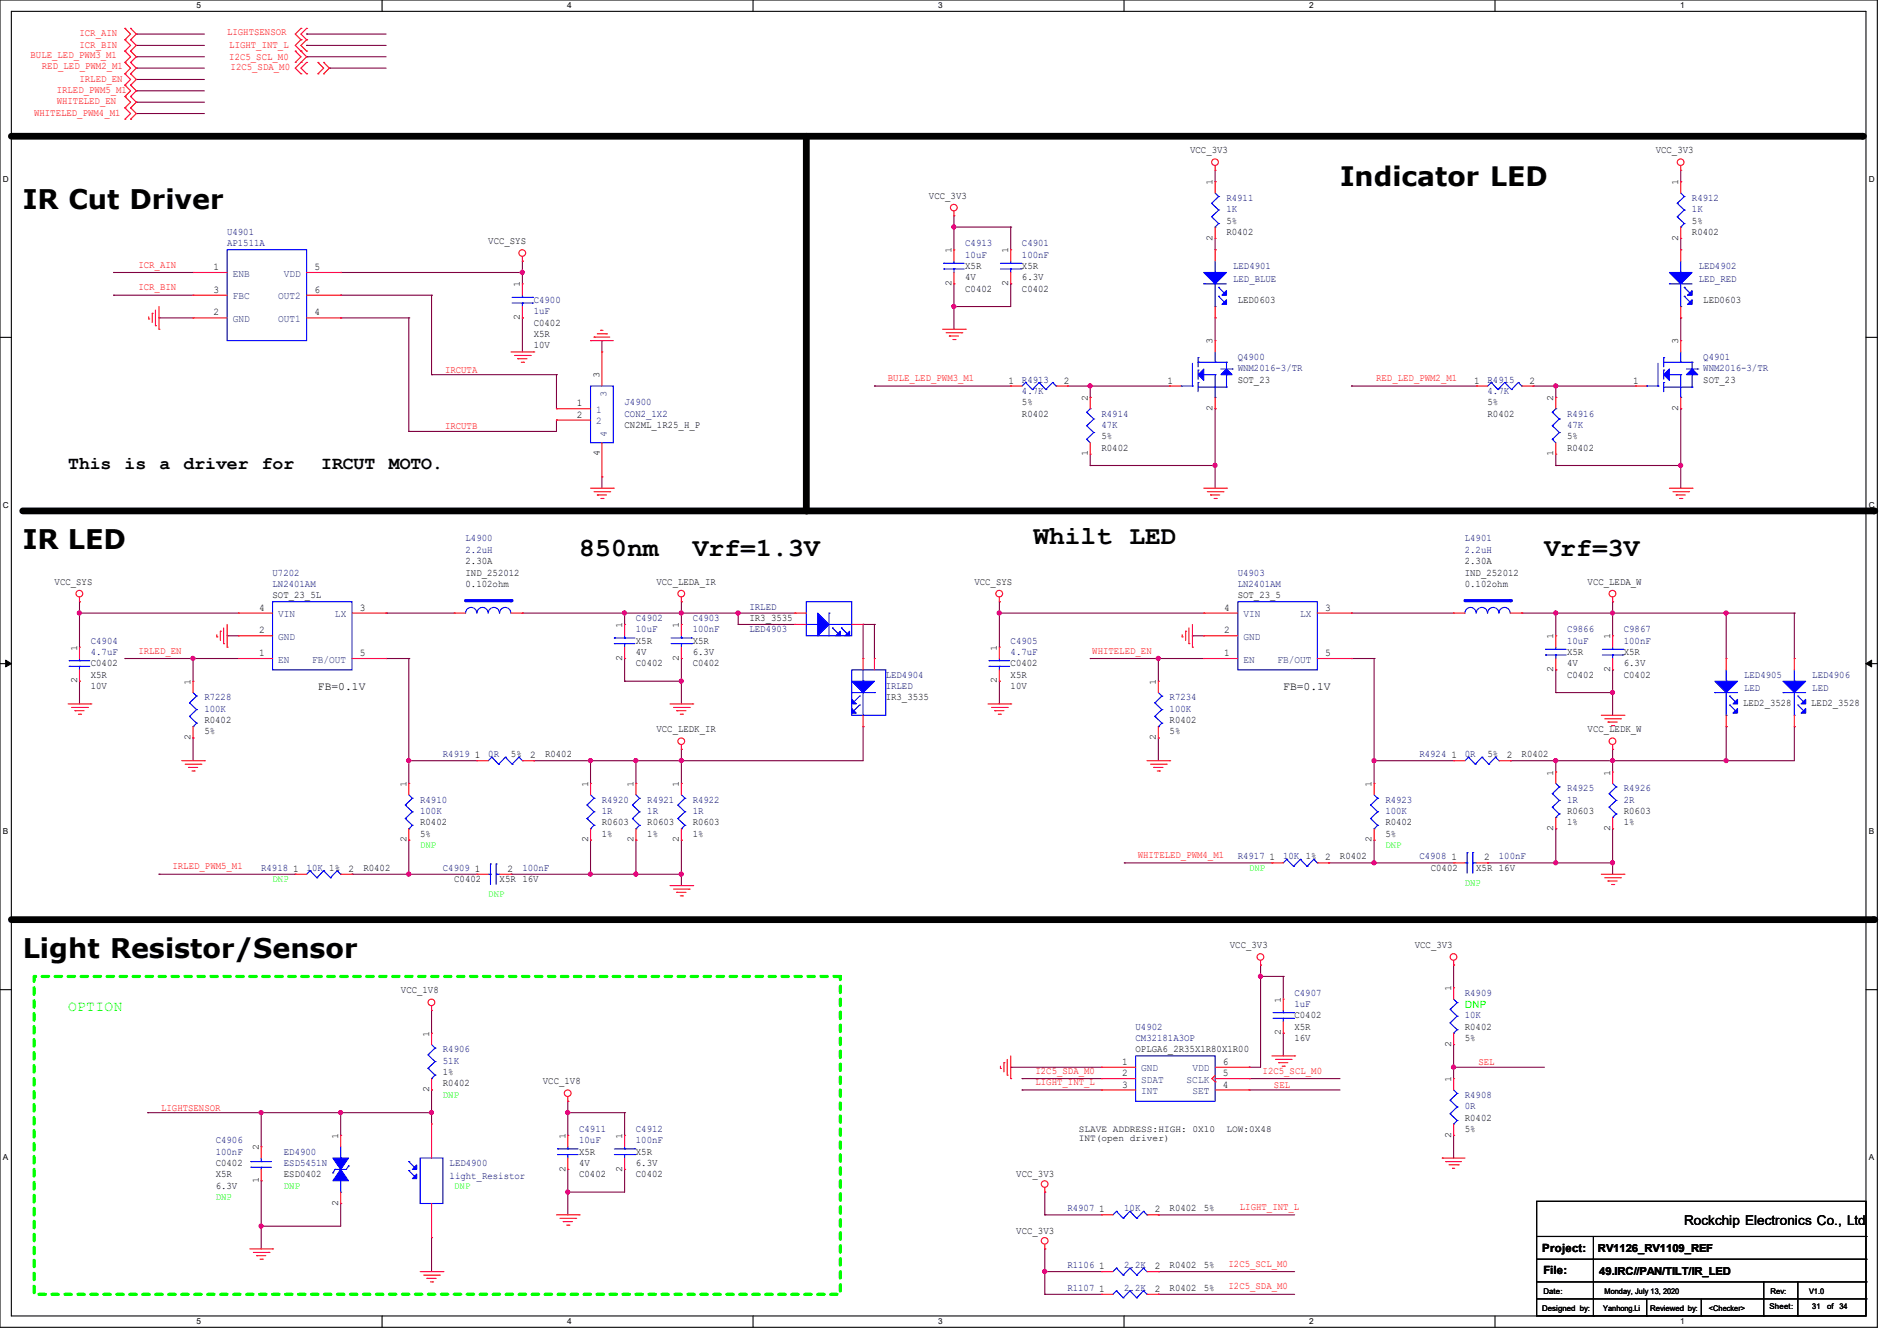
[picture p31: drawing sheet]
<svg xmlns="http://www.w3.org/2000/svg" width="297mm" height="210mm" viewBox="0 0 297 210" stroke-linecap="round" stroke-linejoin="round" font-family="sans-serif">
<defs><g id="words">
<g font-size="4.2">
<text x="209.8" y="29.1">Indicator LED</text>
<text x="3.6" y="32.7">IR Cut Driver</text>
<text x="3.6" y="86">IR LED</text>
<text x="3.6" y="150">Light Resistor/Sensor</text>
</g>
<g font-size="4.1">
<text x="90.7" y="87">850nm</text>
<text x="108.5" y="87">Vrf=1.3V</text>
<text x="161.8" y="85.3">Whilt LED</text>
<text x="241.8" y="87">Vrf=3V</text>
</g>
<g font-size="2.8">
<text x="10.7" y="73.5">This</text>
<text x="19.5" y="73.5">is</text>
<text x="25" y="73.5">a</text>
<text x="28.7" y="73.5">driver</text>
<text x="41" y="73.5">for</text>
<text x="50.3" y="73.5">IRCUT</text>
<text x="60.9" y="73.5">MOTO.</text>
</g>
<text font-size="2.3" fill="#0f0" x="10.7" y="158.3">OPTION</text>
<text font-size="2.1" x="263.7" y="191.9">Rockchip Electronics Co., Ltd</text>
<g font-size="1.8">
<text x="49.8" y="108.1">FB=0.1V</text>
<text x="200.9" y="108.1">FB=0.1V</text>
<text x="241.5" y="196">Project:</text>
<text x="241.6" y="199.6">File:</text>
</g>
<g font-size="1.7">
<text x="250.2" y="196.1">RV1126_RV1109_REF</text>
<text x="250.4" y="199.7">49.IRC//PAN/TILT/IR_LED</text>
</g>
<g font-size="1.6" fill="#f00">
<text x="12.4" y="5.7">ICR_AIN</text>
<text x="35.6" y="5.5">LIGHTSENSOR</text>
<text x="4.8" y="9.1">BULE_LED_PWM3_M1</text>
<text x="6.6" y="10.8">RED_LED_PWM2_M1</text>
<text x="12.4" y="7.5">ICR_BIN</text>
<text x="35.9" y="7.5">LIGHT_INT_L</text>
<text x="35.9" y="9.4">I2C5_SCL_M0</text>
<text x="36.1" y="11">I2C5_SDA_M0</text>
<text x="8.9" y="14.6">IRLED_PWM5_M1</text>
<text x="8.9" y="16.3">WHITELED_EN</text>
<text x="12.4" y="12.8">IRLED_EN</text>
<text x="5.3" y="18.1">WHITELED_PWM4_M1</text>
<text x="21.7" y="41.9">ICR_AIN</text>
<text x="21.7" y="45.5">ICR_BIN</text>
<text x="69.7" y="58.3">IRCUTA</text>
<text x="139" y="59.7">BULE_LED_PWM3_M1</text>
<text x="215.5" y="59.7">RED_LED_PWM2_M1</text>
<text x="69.7" y="67.2">IRCUTB</text>
<text x="21.7" y="102.4">IRLED_EN</text>
<text x="171" y="102.4">WHITELED_EN</text>
<text x="27" y="136.1">IRLED_PWM5_M1</text>
<text x="178.1" y="134.4">WHITELED_PWM4_M1</text>
<text x="231.5" y="166.8">SEL</text>
<text x="25.2" y="173.9">LIGHTSENSOR</text>
<text x="162.1" y="169.9">LIGHT_INT_L</text>
<text x="162.1" y="168.1">I2C5_SDA_M0</text>
<text x="197.7" y="168.1">I2C5_SCL_M0</text>
<text x="199.5" y="170.3">SEL</text>
<text x="194.1" y="189.5">LIGHT_INT_L</text>
<text x="192.3" y="198.4">I2C5_SCL_M0</text>
<text x="192.3" y="201.9">I2C5_SDA_M0</text>
</g>
<g font-size="1.6">
<text x="186.3" y="24">VCC_3V3</text>
<text x="259.2" y="24">VCC_3V3</text>
<text x="145.4" y="31.1">VCC_3V3</text>
<text x="192" y="35">5%</text>
<text x="264.9" y="35">5%</text>
<text x="76.4" y="38.2">VCC_SYS</text>
<text x="192" y="36.8">R0402</text>
<text x="264.9" y="36.8">R0402</text>
<text x="33.4" y="42.3">1</text>
<text x="33.4" y="45.8">3</text>
<text x="49.2" y="42.3">5</text>
<text x="49.2" y="45.8">6</text>
<text x="151.1" y="45.7">C0402</text>
<text x="151.1" y="42.1">X5R</text>
<text x="151.1" y="43.9">4V</text>
<text x="160" y="45.7">C0402</text>
<text x="160" y="42.1">X5R</text>
<text x="160" y="43.9">6.3V</text>
<text x="193.8" y="47.5">LED0603</text>
<text x="266.7" y="47.5">LED0603</text>
<text x="33.4" y="49.4">2</text>
<text x="49.2" y="49.4">4</text>
<text x="83.6" y="51">C0402</text>
<text x="83.6" y="52.8">X5R</text>
<text x="83.6" y="54.6">10V</text>
<text x="193.8" y="59.9">SOT_23</text>
<text x="266.7" y="59.9">SOT_23</text>
<text x="90.3" y="63.6">1</text>
<text x="90.3" y="65.4">2</text>
<text x="157.9" y="60.1">1</text>
<text x="160" y="65.2">R0402</text>
<text x="160" y="63.5">5%</text>
<text x="166.6" y="60.1">2</text>
<text x="182.8" y="60.1">1</text>
<text x="230.8" y="60.1">1</text>
<text x="232.9" y="65.2">R0402</text>
<text x="232.9" y="63.5">5%</text>
<text x="239.5" y="60.1">2</text>
<text x="255.7" y="60.1">1</text>
<text x="97.8" y="67">CN2ML_1R25_H_P</text>
<text x="172.5" y="70.6">R0402</text>
<text x="172.5" y="68.8">5%</text>
<text x="245.3" y="70.6">R0402</text>
<text x="245.3" y="68.8">5%</text>
<text x="72.9" y="88.3">2.30A</text>
<text x="229.3" y="88.3">2.30A</text>
<text x="8.6" y="91.6">VCC_SYS</text>
<text x="40.6" y="95.6">4</text>
<text x="42.7" y="93.7">SOT_23_5L</text>
<text x="56.3" y="95.6">3</text>
<text x="72.9" y="90.1">IND_252012</text>
<text x="72.9" y="91.9">0.102ohm</text>
<text x="102.8" y="91.6">VCC_LEDA_IR</text>
<text x="152.6" y="91.6">VCC_SYS</text>
<text x="191.7" y="95.6">4</text>
<text x="193.8" y="93.7">SOT_23_5</text>
<text x="207.5" y="95.6">3</text>
<text x="229.3" y="90.1">IND_252012</text>
<text x="229.3" y="91.9">0.102ohm</text>
<text x="248.6" y="91.6">VCC_LEDA_W</text>
<text x="40.6" y="99.2">2</text>
<text x="99.6" y="100.8">X5R</text>
<text x="108.4" y="100.8">X5R</text>
<text x="117.3" y="97.2">IR3_3535</text>
<text x="191.7" y="99.2">2</text>
<text x="14.2" y="104.4">C0402</text>
<text x="14.2" y="106.1">X5R</text>
<text x="14.2" y="107.9">10V</text>
<text x="40.6" y="102.7">1</text>
<text x="56.3" y="102.7">5</text>
<text x="99.6" y="104.4">C0402</text>
<text x="99.6" y="102.6">4V</text>
<text x="108.4" y="104.4">C0402</text>
<text x="108.4" y="102.6">6.3V</text>
<text x="158.2" y="104.4">C0402</text>
<text x="158.2" y="106.1">X5R</text>
<text x="158.2" y="107.9">10V</text>
<text x="191.7" y="102.7">1</text>
<text x="207.5" y="102.7">5</text>
<text x="245.3" y="106.1">C0402</text>
<text x="245.3" y="102.6">X5R</text>
<text x="245.3" y="104.4">4V</text>
<text x="254.2" y="106.1">C0402</text>
<text x="254.2" y="102.6">X5R</text>
<text x="254.2" y="104.4">6.3V</text>
<text x="32" y="113.2">R0402</text>
<text x="138.7" y="109.7">IR3_3535</text>
<text x="183.1" y="113.2">R0402</text>
<text x="272.9" y="110.6">LED2_3528</text>
<text x="283.6" y="110.6">LED2_3528</text>
<text x="32" y="115">5%</text>
<text x="74.3" y="118.7">1</text>
<text x="80" y="118.6">5%</text>
<text x="83" y="118.7">2</text>
<text x="85.3" y="118.6">R0402</text>
<text x="102.8" y="114.7">VCC_LEDK_IR</text>
<text x="183.1" y="115">5%</text>
<text x="227.2" y="118.7">1</text>
<text x="232.9" y="118.6">5%</text>
<text x="235.9" y="118.7">2</text>
<text x="238.2" y="118.6">R0402</text>
<text x="248.6" y="114.7">VCC_LEDK_W</text>
<text x="65.8" y="129.2">R0402</text>
<text x="65.8" y="131">5%</text>
<text x="94.2" y="129.2">R0603</text>
<text x="94.2" y="131">1%</text>
<text x="101.3" y="129.2">R0603</text>
<text x="101.3" y="131">1%</text>
<text x="108.4" y="129.2">R0603</text>
<text x="108.4" y="131">1%</text>
<text x="216.9" y="129.2">R0402</text>
<text x="216.9" y="131">5%</text>
<text x="245.3" y="127.5">R0603</text>
<text x="245.3" y="129.2">1%</text>
<text x="254.2" y="127.5">R0603</text>
<text x="254.2" y="129.2">1%</text>
<text x="45.9" y="136.5">1</text>
<text x="54.6" y="136.5">2</text>
<text x="56.9" y="136.4">R0402</text>
<text x="74.3" y="136.5">1</text>
<text x="79.5" y="136.5">2</text>
<text x="198.8" y="134.7">1</text>
<text x="207.5" y="134.7">2</text>
<text x="209.8" y="134.6">R0402</text>
<text x="224" y="136.4">C0402</text>
<text x="227.2" y="134.7">1</text>
<text x="231.1" y="136.4">X5R 16V</text>
<text x="232.4" y="134.7">2</text>
<text x="71.1" y="138.1">C0402</text>
<text x="78.2" y="138.1">X5R 16V</text>
<text x="192.6" y="148.5">VCC_3V3</text>
<text x="221.5" y="148.5">VCC_3V3</text>
<text x="62.8" y="155.6">VCC_1V8</text>
<text x="202.7" y="159.5">C0402</text>
<text x="202.7" y="161.2">X5R</text>
<text x="229.3" y="161.2">R0402</text>
<text x="175.7" y="166.8">1</text>
<text x="177.8" y="164.8">OPLGA6_2R35X1R80X1R00</text>
<text x="191.5" y="166.8">6</text>
<text x="202.7" y="163">16V</text>
<text x="229.3" y="163">5%</text>
<text x="69.3" y="170.1">R0402</text>
<text x="69.3" y="168.4">1%</text>
<text x="85" y="169.8">VCC_1V8</text>
<text x="175.7" y="168.5">2</text>
<text x="175.7" y="170.3">3</text>
<text x="191.5" y="168.5">5</text>
<text x="191.5" y="170.3">4</text>
<text x="229.3" y="175.5">R0402</text>
<text x="229.3" y="177.2">5%</text>
<text x="33.8" y="182.6">C0402</text>
<text x="33.8" y="184.4">X5R</text>
<text x="44.4" y="184.4">ESD0402</text>
<text x="90.7" y="184.4">C0402</text>
<text x="90.7" y="180.8">X5R</text>
<text x="90.7" y="182.6">4V</text>
<text x="99.6" y="184.4">C0402</text>
<text x="99.6" y="180.8">X5R</text>
<text x="99.6" y="182.6">6.3V</text>
<text x="159.1" y="184.4">VCC_3V3</text>
<text x="33.8" y="186.1">6.3V</text>
<text x="172.1" y="189.9">1</text>
<text x="180.8" y="189.9">2</text>
<text x="183.1" y="189.7">R0402</text>
<text x="188.5" y="189.7">5%</text>
<text x="159.1" y="193.3">VCC_3V3</text>
<text x="172.1" y="202.3">1</text>
<text x="172.1" y="198.8">1</text>
<text x="180.8" y="202.3">2</text>
<text x="180.8" y="198.8">2</text>
<text x="183.1" y="202.1">R0402</text>
<text x="183.1" y="198.6">R0402</text>
<text x="188.5" y="202.1">5%</text>
<text x="188.5" y="198.6">5%</text>
</g>
<g font-size="1.6" fill="#000080">
<text x="192" y="31.5">R4911</text>
<text x="192" y="33.2">1K</text>
<text x="264.9" y="31.5">R4912</text>
<text x="264.9" y="33.2">1K</text>
<text x="35.6" y="36.8">U4901</text>
<text x="35.6" y="38.6">AP1511A</text>
<text x="151.1" y="38.6">C4913</text>
<text x="151.1" y="40.3">10uF</text>
<text x="160" y="38.6">C4901</text>
<text x="160" y="40.3">100nF</text>
<text x="83.6" y="47.5">C4900</text>
<text x="193.1" y="42.1">LED4901</text>
<text x="193.1" y="44.2">LED_BLUE</text>
<text x="266" y="42.1">LED4902</text>
<text x="266" y="44.2">LED_RED</text>
<text x="83.6" y="49.2">1uF</text>
<text x="160" y="59.9">R4913</text>
<text x="193.8" y="56.3">Q4900</text>
<text x="193.8" y="58.1">WNM2016-3/TR</text>
<text x="232.9" y="59.9">R4915</text>
<text x="266.7" y="56.3">Q4901</text>
<text x="266.7" y="58.1">WNM2016-3/TR</text>
<text x="97.8" y="63.5">J4900</text>
<text x="97.8" y="65.2">CON2_1X2</text>
<text x="160" y="61.7">4.7K</text>
<text x="172.5" y="65.2">R4914</text>
<text x="232.9" y="61.7">4.7K</text>
<text x="245.3" y="65.2">R4916</text>
<text x="172.5" y="67">47K</text>
<text x="245.3" y="67">47K</text>
<text x="72.9" y="84.8">L4900</text>
<text x="72.9" y="86.6">2.2uH</text>
<text x="229.3" y="84.8">L4901</text>
<text x="229.3" y="86.6">2.2uH</text>
<text x="42.7" y="90.1">U7202</text>
<text x="42.7" y="91.9">LN2401AM</text>
<text x="117.3" y="95.5">IRLED</text>
<text x="193.8" y="90.1">U4903</text>
<text x="193.8" y="91.9">LN2401AM</text>
<text x="14.2" y="100.8">C4904</text>
<text x="99.6" y="97.2">C4902</text>
<text x="99.6" y="99">10uF</text>
<text x="108.4" y="97.2">C4903</text>
<text x="108.4" y="99">100nF</text>
<text x="117.3" y="99">LED4903</text>
<text x="158.2" y="100.8">C4905</text>
<text x="245.3" y="99">C9866</text>
<text x="245.3" y="100.8">10uF</text>
<text x="254.2" y="99">C9867</text>
<text x="254.2" y="100.8">100nF</text>
<text x="14.2" y="102.6">4.7uF</text>
<text x="138.7" y="106.1">LED4904</text>
<text x="138.7" y="107.9">IRLED</text>
<text x="158.2" y="102.6">4.7uF</text>
<text x="273.1" y="106.1">LED4905</text>
<text x="283.7" y="106.1">LED4906</text>
<text x="32" y="109.7">R7228</text>
<text x="32" y="111.5">100K</text>
<text x="183.1" y="109.7">R7234</text>
<text x="183.1" y="111.5">100K</text>
<text x="273.1" y="108.2">LED</text>
<text x="283.7" y="108.2">LED</text>
<text x="69.3" y="118.6">R4919</text>
<text x="76.4" y="118.6">0R</text>
<text x="222.2" y="118.6">R4924</text>
<text x="229.3" y="118.6">0R</text>
<text x="65.8" y="125.7">R4910</text>
<text x="94.2" y="125.7">R4920</text>
<text x="101.3" y="125.7">R4921</text>
<text x="108.4" y="125.7">R4922</text>
<text x="216.9" y="125.7">R4923</text>
<text x="245.3" y="123.9">R4925</text>
<text x="245.3" y="125.7">1R</text>
<text x="254.2" y="123.9">R4926</text>
<text x="254.2" y="125.7">2R</text>
<text x="65.8" y="127.5">100K</text>
<text x="94.2" y="127.5">1R</text>
<text x="101.3" y="127.5">1R</text>
<text x="108.4" y="127.5">1R</text>
<text x="216.9" y="127.5">100K</text>
<text x="40.9" y="136.4">R4918</text>
<text x="48" y="136.4">10K 1%</text>
<text x="69.3" y="136.4">C4909</text>
<text x="81.8" y="136.4">100nF</text>
<text x="193.8" y="134.6">R4917</text>
<text x="200.9" y="134.6">10K 1%</text>
<text x="222.2" y="134.6">C4908</text>
<text x="234.7" y="134.6">100nF</text>
<text x="202.7" y="155.9">C4907</text>
<text x="229.3" y="155.9">R4909</text>
<text x="177.8" y="161.2">U4902</text>
<text x="202.7" y="157.7">1uF</text>
<text x="229.3" y="159.5">10K</text>
<text x="69.3" y="164.8">R4906</text>
<text x="69.3" y="166.6">51K</text>
<text x="177.8" y="163">CM32181A3OP</text>
<text x="229.3" y="171.9">R4908</text>
<text x="229.3" y="173.7">0R</text>
<text x="33.8" y="179">C4906</text>
<text x="90.7" y="177.2">C4911</text>
<text x="90.7" y="179">10uF</text>
<text x="99.6" y="177.2">C4912</text>
<text x="99.6" y="179">100nF</text>
<text x="33.8" y="180.8">100nF</text>
<text x="44.4" y="180.8">ED4900</text>
<text x="44.4" y="182.6">ESD5451N</text>
<text x="70.4" y="182.6">LED4900</text>
<text x="70.4" y="184.7">light_Resistor</text>
<text x="167.1" y="189.7">R4907</text>
<text x="176" y="189.7">10K</text>
<text x="167.1" y="202.1">R1107</text>
<text x="167.1" y="198.6">R1106</text>
<text x="176" y="202.1">2.2K</text>
<text x="176" y="198.6">2.2K</text>
</g>
<g font-size="1.6" fill="#004080">
<text x="36.4" y="43.3">ENB</text>
<text x="36.4" y="46.9">FBC</text>
<text x="43.6" y="46.9">OUT2</text>
<text x="44.4" y="43.3">VDD</text>
<text x="36.4" y="50.4">GND</text>
<text x="43.6" y="50.4">OUT1</text>
<text x="93.3" y="64.6">1</text>
<text x="93.3" y="66.4">2</text>
<text x="43.6" y="100.2">GND</text>
<text x="43.6" y="96.6">VIN</text>
<text x="52.4" y="96.6">LX</text>
<text x="194.7" y="100.2">GND</text>
<text x="194.7" y="96.6">VIN</text>
<text x="203.6" y="96.6">LX</text>
<text x="43.6" y="103.8">EN</text>
<text x="48.9" y="103.8">FB/OUT</text>
<text x="194.7" y="103.8">EN</text>
<text x="200" y="103.8">FB/OUT</text>
<text x="178.7" y="167.8">GND</text>
<text x="186.7" y="167.8">VDD</text>
<text x="178.7" y="169.5">SDAT</text>
<text x="178.7" y="171.3">INT</text>
<text x="185.8" y="169.5">SCLK</text>
<text x="186.7" y="171.3">SET</text>
</g>
<g font-size="1.6" fill="#0f0">
<text x="65.8" y="132.8">DNP</text>
<text x="195.6" y="136.4">DNP</text>
<text x="216.9" y="132.8">DNP</text>
<text x="42.7" y="138.1">DNP</text>
<text x="76.4" y="140.5">DNP</text>
<text x="229.3" y="138.7">DNP</text>
<text x="229.4" y="157.9">DNP</text>
<text x="69.3" y="171.9">DNP</text>
<text x="33.8" y="187.9">DNP</text>
<text x="44.4" y="186.1">DNP</text>
<text x="71.1" y="186.1">DNP</text>
</g>
<g font-size="1.5">
<text x="189.9" y="29" transform="rotate(-90 189.9 29)">1</text>
<text x="262.7" y="29" transform="rotate(-90 262.7 29)">1</text>
<text x="149" y="39.7" transform="rotate(-90 149 39.7)">1</text>
<text x="157.8" y="39.7" transform="rotate(-90 157.8 39.7)">1</text>
<text x="189.9" y="37.7" transform="rotate(-90 189.9 37.7)">2</text>
<text x="262.7" y="37.7" transform="rotate(-90 262.7 37.7)">2</text>
<text x="81.4" y="45" transform="rotate(-90 81.4 45)">1</text>
<text x="149" y="44.8" transform="rotate(-90 149 44.8)">2</text>
<text x="157.8" y="44.8" transform="rotate(-90 157.8 44.8)">2</text>
<text x="81.4" y="50.1" transform="rotate(-90 81.4 50.1)">2</text>
<text x="189.9" y="53.9" transform="rotate(-90 189.9 53.9)">3</text>
<text x="262.7" y="53.9" transform="rotate(-90 262.7 53.9)">3</text>
<text x="93.8" y="59.2" transform="rotate(-90 93.8 59.2)">3</text>
<text x="170.3" y="62.8" transform="rotate(-90 170.3 62.8)">2</text>
<text x="189.9" y="64.3" transform="rotate(-90 189.9 64.3)">2</text>
<text x="243.2" y="62.8" transform="rotate(-90 243.2 62.8)">2</text>
<text x="262.7" y="64.3" transform="rotate(-90 262.7 64.3)">2</text>
<text x="93.8" y="71.5" transform="rotate(-90 93.8 71.5)">4</text>
<text x="170.3" y="71.5" transform="rotate(-90 170.3 71.5)">1</text>
<text x="243.2" y="71.5" transform="rotate(-90 243.2 71.5)">1</text>
<text x="12.1" y="101.9" transform="rotate(-90 12.1 101.9)">1</text>
<text x="97.4" y="98.3" transform="rotate(-90 97.4 98.3)">1</text>
<text x="106.3" y="98.3" transform="rotate(-90 106.3 98.3)">1</text>
<text x="156.1" y="101.9" transform="rotate(-90 156.1 101.9)">1</text>
<text x="243.2" y="100.1" transform="rotate(-90 243.2 100.1)">1</text>
<text x="252.1" y="100.1" transform="rotate(-90 252.1 100.1)">1</text>
<text x="12.1" y="107" transform="rotate(-90 12.1 107)">2</text>
<text x="29.8" y="107.2" transform="rotate(-90 29.8 107.2)">1</text>
<text x="97.4" y="103.5" transform="rotate(-90 97.4 103.5)">2</text>
<text x="106.3" y="103.5" transform="rotate(-90 106.3 103.5)">2</text>
<text x="156.1" y="107" transform="rotate(-90 156.1 107)">2</text>
<text x="181" y="107.2" transform="rotate(-90 181 107.2)">1</text>
<text x="243.2" y="105.2" transform="rotate(-90 243.2 105.2)">2</text>
<text x="252.1" y="105.2" transform="rotate(-90 252.1 105.2)">2</text>
<text x="29.8" y="115.9" transform="rotate(-90 29.8 115.9)">2</text>
<text x="181" y="115.9" transform="rotate(-90 181 115.9)">2</text>
<text x="63.6" y="123.2" transform="rotate(-90 63.6 123.2)">1</text>
<text x="92.1" y="123.2" transform="rotate(-90 92.1 123.2)">1</text>
<text x="99.2" y="123.2" transform="rotate(-90 99.2 123.2)">1</text>
<text x="106.3" y="123.2" transform="rotate(-90 106.3 123.2)">1</text>
<text x="214.7" y="123.2" transform="rotate(-90 214.7 123.2)">1</text>
<text x="243.2" y="121.5" transform="rotate(-90 243.2 121.5)">1</text>
<text x="252.1" y="121.5" transform="rotate(-90 252.1 121.5)">1</text>
<text x="63.6" y="131.9" transform="rotate(-90 63.6 131.9)">2</text>
<text x="92.1" y="131.9" transform="rotate(-90 92.1 131.9)">2</text>
<text x="99.2" y="131.9" transform="rotate(-90 99.2 131.9)">2</text>
<text x="106.3" y="131.9" transform="rotate(-90 106.3 131.9)">2</text>
<text x="214.7" y="131.9" transform="rotate(-90 214.7 131.9)">2</text>
<text x="243.2" y="130.1" transform="rotate(-90 243.2 130.1)">2</text>
<text x="252.1" y="130.1" transform="rotate(-90 252.1 130.1)">2</text>
<text x="227.2" y="155.2" transform="rotate(-90 227.2 155.2)">1</text>
<text x="200.5" y="157" transform="rotate(-90 200.5 157)">1</text>
<text x="67.2" y="162.3" transform="rotate(-90 67.2 162.3)">1</text>
<text x="200.5" y="162.1" transform="rotate(-90 200.5 162.1)">2</text>
<text x="227.2" y="163.9" transform="rotate(-90 227.2 163.9)">2</text>
<text x="67.2" y="171" transform="rotate(-90 67.2 171)">2</text>
<text x="227.2" y="169.5" transform="rotate(-90 227.2 169.5)">1</text>
<text x="53" y="178.4" transform="rotate(-90 53 178.4)">1</text>
<text x="88.5" y="178.4" transform="rotate(-90 88.5 178.4)">1</text>
<text x="97.4" y="178.4" transform="rotate(-90 97.4 178.4)">1</text>
<text x="168.9" y="177.2">SLAVE ADDRESS:HIGH: 0X10</text>
<text x="168.9" y="178.7">INT(open driver)</text>
<text x="192" y="177.2">LOW:0X48</text>
<text x="227.2" y="178.1" transform="rotate(-90 227.2 178.1)">2</text>
<text x="40.5" y="185.3" transform="rotate(-90 40.5 185.3)">1</text>
<text x="40.5" y="180.1" transform="rotate(-90 40.5 180.1)">2</text>
<text x="88.5" y="183.5" transform="rotate(-90 88.5 183.5)">2</text>
<text x="97.4" y="183.5" transform="rotate(-90 97.4 183.5)">2</text>
<text x="53" y="188.8" transform="rotate(-90 53 188.8)">2</text>
</g>
<g font-size="1.5" fill="#004080">
<text x="94.9" y="62.2" transform="rotate(-90 94.9 62.2)">3</text>
<text x="94.9" y="68.5" transform="rotate(-90 94.9 68.5)">4</text>
</g>
<g font-size="1.3">
<text x="30.8" y="1.3">5</text>
<text x="88.8" y="1.3">4</text>
<text x="146.9" y="1.3">3</text>
<text x="205" y="1.3">2</text>
<text x="263.1" y="1.3">1</text>
<text x=".5" y="28.4">D</text>
<text x="292.6" y="28.4">D</text>
<text x=".5" y="79.5">C</text>
<text x="292.6" y="79.5">C</text>
<text x=".5" y="130.6">B</text>
<text x="292.6" y="130.6">B</text>
<text x=".5" y="181.7">A</text>
<text x="292.6" y="181.7">A</text>
<text x="30.8" y="207.4">5</text>
<text x="88.8" y="207.4">4</text>
<text x="146.9" y="207.4">3</text>
<text x="205" y="207.4">2</text>
<text x="263.1" y="207.4">1</text>
</g>
<g font-size="1.2">
<text x="241.6" y="202.6">Date:</text>
<text x="251.2" y="202.6">Monday, July 13, 2020</text>
<text x="277.2" y="202.6">Rev:</text>
<text x="283.2" y="202.6">V1.0</text>
<text x="241.5" y="205.3">Designed by:</text>
<text x="251" y="205.3">Yanhong.Li</text>
<text x="258.4" y="205.3">Reviewed by:</text>
<text x="267.6" y="205.3">&lt;Checker&gt;</text>
<text x="277" y="205.1">Sheet:</text>
<text x="283.7" y="205.1">31</text>
<text x="286.1" y="205.1">of</text>
<text x="288" y="205.1">34</text>
</g>
</g></defs>
<path d="M0 0h293.9v207.9h-293.9zM1.8 1.8h290.3v204.3h-290.3z" fill="none" stroke="#000" stroke-width=".17"/>
<g fill="#fff">
<path d="M30.8 .2h.7v1.4h-.7z"/>
<path d="M30.8 206.2h.7v1.4h-.7z"/>
</g>
<path d="M59.8 0v1.8M59.8 206.1v1.8" fill="none" stroke="#000" stroke-width=".17"/>
<g fill="#fff">
<path d="M88.8 .2h.7v1.4h-.7z"/>
<path d="M88.8 206.2h.7v1.4h-.7z"/>
</g>
<path d="M117.9 0v1.8M117.9 206.1v1.8" fill="none" stroke="#000" stroke-width=".17"/>
<g fill="#fff">
<path d="M146.9 .2h.7v1.4h-.7z"/>
<path d="M146.9 206.2h.7v1.4h-.7z"/>
</g>
<path d="M176 0v1.8M176 206.1v1.8" fill="none" stroke="#000" stroke-width=".17"/>
<g fill="#fff">
<path d="M205 .2h.7v1.4h-.7z"/>
<path d="M205 206.2h.7v1.4h-.7z"/>
</g>
<path d="M234.1 0v1.8M234.1 206.1v1.8" fill="none" stroke="#000" stroke-width=".17"/>
<g fill="#fff">
<path d="M263.1 .2h.6v1.4h-.6z"/>
<path d="M263.1 206.2h.6v1.4h-.6z"/>
<path d="M.5 27.3h.9v1.4h-.9z"/>
<path d="M292.6 27.3h.9v1.4h-.9z"/>
<path d="M.5 78.4h.9v1.4h-.9z"/>
<path d="M292.6 78.4h.9v1.4h-.9z"/>
</g>
<path d="M0 52.8h1.8M292.1 52.8h1.8" fill="none" stroke="#000" stroke-width=".17"/>
<g fill="#fff">
<path d="M.5 129.5h.8v1.4h-.8z"/>
<path d="M292.6 129.5h.8v1.4h-.8z"/>
</g>
<path d="M0 103.9h1.8M292.1 103.9h1.8" fill="none" stroke="#000" stroke-width=".17"/>
<path d="M.9 103.4l.9 .5-.9 .5zM292.1 103.9l.9-.5v1z" fill="#000" stroke="#000" stroke-width=".16"/>
<g fill="#fff">
<path d="M.5 180.5h.8v1.4h-.8z"/>
<path d="M292.6 180.5h.8v1.4h-.8z"/>
</g>
<g fill="none" stroke="#000" stroke-width=".17">
<path d="M0 155h1.8M292.1 155h1.8M240.6 188.1h51.5v18h-51.5zM240.6 193.6h51.5M240.6 197.2h51.5M249.5 193.6v12.5M292.1 193.6h.1M292.1 197.2h.1M240.6 200.7h51.5M240.6 203.4h51.5M249.5 206.1h.1M257.8 206.1h.1"/>
<path d="M257.8 203.4v2.7M266.4 206.1h.1M266.4 203.4v2.7M276.1 206.1h.1M276.1 200.7v5.4M281.5 206.1h.1M281.5 200.7v5.4M292.1 200.7h.1M292.1 203.4h.1"/>
</g>
<path d="M1.8 21.3h289.8M126.2 21.3v58.7M3.6 80h289.8M1.8 144h291.6" fill="none" stroke="#000" stroke-width="1.1"/>
<g fill="#000">
<circle cx="291.6" cy="21.3" r=".53"/>
<circle cx="126.2" cy="80" r=".53"/>
<circle cx="293.4" cy="80" r=".53"/>
<circle cx="293.4" cy="144" r=".53"/>
</g>
<path d="M5.3 152.9h126.3v49.8h-126.3z" fill="none" stroke="#0f0" stroke-width=".51" stroke-dasharray="1 1"/>
<g fill="none" stroke="#800040" stroke-width=".17">
<path d="M21.3 5.3h.1M21.3 7.1h.1M21.3 8.9h.1M21.3 10.7h.1M21.3 12.4h.1M21.3 14.2h.1M21.3 16h.1M21.3 17.8h.1M21.3 5.3h10.7M21.3 7.1h10.7M21.3 8.9h10.7M21.3 10.7h10.7"/>
<path d="M21.3 12.4h10.7M21.3 14.2h10.7M21.3 16h10.7M21.3 17.8h10.7M48 5.3h.1M48 7.1h.1M48 8.9h.1M48 5.3h12.5M48 7.1h12.5M48 8.9h12.5M51.6 10.7h.1M51.6 10.7h8.9"/>
<path d="M149.4 35.6h.1M149.4 33.8v5.3M149.4 35.6h8.8M158.2 35.6h.1M158.2 35.6v3.5M190.2 28.4h.1M190.2 39.1h.1M190.2 26.7v1.7M190.2 37.3v1.8M263.1 28.4h.1M263.1 39.1h.1M263.1 26.7v1.7"/>
<path d="M263.1 37.3v1.8M17.8 46.2h.1M17.8 42.7h.1M17.8 42.7h12.4M17.8 46.2h12.4M24.9 49.8h.1M24.9 49.8h5.3M53.3 42.7h.1M53.3 46.2h.1M53.3 49.8h.1M53.3 42.7h28.5M53.3 46.2h14.3"/>
<path d="M53.3 49.8h10.7M64 49.8h.1M64 49.8v17.8M67.6 46.2h.1M67.6 58.7h.1M67.6 46.2v12.5M67.6 58.7h19.5M81.8 40.9h.1M81.8 49.8h.1M81.8 42.7h.1M81.8 40.9v3.5M81.8 49.8v5.3"/>
<path d="M87.1 58.7h.1M87.1 58.7v5.3M94.2 53.3h.1M94.2 53.3v1.8M149.4 44.4h.1M149.4 48h.1M149.4 44.4v7.2M158.2 44.4h.1M158.2 44.4v3.6h-8.8M190.2 49.8h.1M190.2 49.8v3.5M263.1 49.8h.1"/>
<path d="M263.1 49.8v3.5M64 67.6h.1M87.1 65.8h.1M87.1 65.8v1.8h-23.1M94.2 74.7h.1M94.2 74.7v1.8M136.9 60.5h.1M136.9 60.5h21.3M167.1 60.5h.1M167.1 60.5h16M170.7 60.5h.1M170.7 72.9h.1"/>
<path d="M170.7 62.2h.1M170.7 72.9h19.5M170.7 60.5v1.7M170.7 71.1v1.8M190.2 64h.1M190.2 72.9h.1M190.2 64v12.5M211.6 60.5h.1M211.6 60.5h19.5M240 60.5h.1M240 60.5h16M243.6 60.5h.1"/>
<path d="M243.6 72.9h.1M243.6 62.2h.1M243.6 72.9h19.5M243.6 60.5v1.7M243.6 71.1v1.8M263.1 64h.1M263.1 72.9h.1M263.1 64v12.5M12.4 96h.1M12.4 94.2h.1M12.4 96h24.9M12.4 94.2v7.1"/>
<path d="M35.6 99.6h.1M35.6 99.6h1.7M60.5 96h.1M60.5 96h10.6M81.8 96h.1M81.8 96h42.7M97.8 96h.1M97.8 96v1.8M106.7 94.2h.1M106.7 96h.1M106.7 94.2v3.6M115.6 97.8h.1"/>
<path d="M115.6 96h.1M115.6 97.8h8.9M115.6 96v1.8M135.1 97.8h.1M135.1 97.8v5.3M135.1 97.8h1.8M136.9 97.8h.1M136.9 97.8v5.3M156.5 96h.1M156.5 94.2h.1M156.5 96h32M156.5 94.2v7.1"/>
<path d="M186.7 99.6h.1M186.7 99.6h1.8M211.6 96h.1M211.6 96h16M238.3 96h.1M238.3 96h42.6M243.6 96h.1M243.6 96v3.6M252.5 94.2h.1M252.5 96h.1M252.5 94.2v5.4M270.3 96h.1"/>
<path d="M270.3 96v7.1M280.9 96h.1M280.9 96v7.1M12.4 106.7h.1M12.4 106.7v3.5M19.6 103.1h.1M19.6 103.1h17.7M30.2 115.6h.1M30.2 103.1h.1M30.2 103.1v3.6M30.2 115.6v3.5M60.5 103.1h.1"/>
<path d="M60.5 103.1h3.5M64 119.1h.1M64 103.1h.1M64 119.1h10.7M64 103.1v19.6M83.6 119.1h.1M92.5 119.1h.1M92.5 119.1v3.6M97.8 103.1h.1M97.8 106.7h.1M97.8 103.1v3.6M97.8 106.7h8.9"/>
<path d="M99.6 119.1h.1M99.6 119.1v3.6M106.7 117.3h.1M106.7 119.1h.1M106.7 103.1h.1M106.7 106.7h.1M106.7 103.1v7.1M106.7 117.3v5.4M135.1 113.8h.1M135.1 113.8v5.3h-51.5M156.5 106.7h.1M156.5 106.7v3.5"/>
<path d="M170.7 103.1h.1M170.7 103.1h17.8M181.4 115.6h.1M181.4 103.1h.1M181.4 103.1v3.6M181.4 115.6v3.5M211.6 103.1h.1M211.6 103.1h3.5M215.1 119.1h.1M215.1 103.1h.1M215.1 119.1h12.5M215.1 103.1v19.6"/>
<path d="M236.5 119.1h.1M243.6 119.1h.1M243.6 104.9h.1M243.6 108.5h.1M243.6 104.9v3.6M243.6 119.1v1.8M243.6 108.5h8.9M252.5 119.1h.1M252.5 117.3h.1M252.5 104.9h.1M252.5 108.5h.1M252.5 104.9v7.1"/>
<path d="M252.5 117.3v3.6M270.3 119.1h.1M270.3 113.8h.1M270.3 113.8v5.3M280.9 113.8h.1M280.9 113.8v5.3h-44.4M24.9 136.9h.1M24.9 136.9h21.3M55.1 136.9h.1M55.1 136.9h19.6M64 131.6h.1M64 136.9h.1"/>
<path d="M64 131.6v5.3M80 136.9h.1M80 136.9h26.7M92.5 131.6h.1M92.5 136.9h.1M92.5 131.6v5.3M99.6 131.6h.1M99.6 136.9h.1M99.6 131.6v5.3M106.7 136.9h.1M106.7 131.6h.1M106.7 131.6v7.1"/>
<path d="M176 135.1h.1M176 135.1h23.1M208 135.1h.1M208 135.1h19.6M215.1 131.6h.1M215.1 135.1h.1M215.1 131.6v3.5M232.9 135.1h.1M232.9 135.1h19.6M243.6 129.8h.1M243.6 135.1h.1M243.6 129.8v5.3"/>
<path d="M252.5 135.1h.1M252.5 129.8h.1M252.5 129.8v7.1M67.6 158.2h.1M67.6 158.2v3.6M197.4 152.9h.1M197.4 151.1h.1M197.4 152.9h3.5M197.4 151.1v16h-1.8M200.9 152.9h.1M200.9 152.9v3.6M227.6 151.1h.1"/>
<path d="M227.6 151.1v3.6M23.1 174.2h.1M23.1 174.2h44.5M40.9 174.2h.1M40.9 174.2v5.4M53.3 174.2h.1M53.3 174.2v3.6M67.6 174.2h.1M67.6 170.7h.1M67.6 170.7v5.3M88.9 172.5h.1M88.9 174.2h.1"/>
<path d="M88.9 174.2h8.9M88.9 172.5v5.3M97.8 174.2h.1M97.8 174.2v3.6M158.2 167.1h.1M158.2 167.1h14.3M160 170.7h.1M160 168.9h.1M160 170.7h12.5M160 168.9h12.5M195.6 170.7h.1M195.6 167.1h.1"/>
<path d="M195.6 168.9h.1M195.6 170.7h14.2M195.6 168.9h14.2M200.9 161.8h.1M200.9 161.8v3.6M227.6 177.8h.1M227.6 163.6h.1M227.6 167.1h.1M227.6 167.1h14.2M227.6 163.6v5.3M227.6 177.8v3.6M40.9 192h.1"/>
<path d="M40.9 184.9h.1M40.9 184.9v10.7M53.3 188.5h.1M53.3 188.5v3.5h-12.4M67.6 193.8h.1M67.6 193.8v5.3M88.9 183.1h.1M88.9 186.7h.1M88.9 183.1v7.1M97.8 183.1h.1M97.8 183.1v3.6h-8.9M163.6 190.2h.1"/>
<path d="M163.6 186.7h.1M163.6 199.1h.1M163.6 195.6h.1M163.6 190.2h8.9M163.6 186.7v3.5M163.6 195.6v7.1M163.6 199.1h8.9M181.4 190.2h.1M181.4 199.1h.1M181.4 190.2h21.3M181.4 199.1h21.3M163.6 202.7h.1"/>
<path d="M163.6 202.7h8.9M181.4 202.7h.1M181.4 202.7h21.3"/>
</g>
<g fill="#f0f" stroke="#f0f" stroke-width=".17">
<circle cx="40.9" cy="192" r=".32"/>
<circle cx="67.5" cy="174.2" r=".32"/>
<circle cx="53.3" cy="174.2" r=".32"/>
<circle cx="40.9" cy="174.2" r=".32"/>
<circle cx="197.3" cy="152.9" r=".32"/>
<circle cx="227.6" cy="167.1" r=".32"/>
<circle cx="170.7" cy="60.4" r=".32"/>
<circle cx="190.2" cy="72.9" r=".32"/>
<circle cx="243.6" cy="60.4" r=".32"/>
<circle cx="263.1" cy="72.9" r=".32"/>
<circle cx="106.7" cy="136.9" r=".32"/>
<circle cx="99.5" cy="119.1" r=".32"/>
<circle cx="92.4" cy="119.1" r=".32"/>
<circle cx="30.2" cy="103.1" r=".32"/>
<circle cx="64" cy="136.9" r=".32"/>
<circle cx="99.5" cy="136.9" r=".32"/>
<circle cx="92.4" cy="136.9" r=".32"/>
<circle cx="97.8" cy="96" r=".32"/>
<circle cx="12.4" cy="96" r=".32"/>
<circle cx="106.7" cy="106.7" r=".32"/>
<circle cx="64" cy="119.1" r=".32"/>
<circle cx="252.5" cy="135.1" r=".32"/>
<circle cx="243.6" cy="119.1" r=".32"/>
<circle cx="215.1" cy="135.1" r=".32"/>
<circle cx="243.6" cy="135.1" r=".32"/>
<circle cx="181.3" cy="103.1" r=".32"/>
<circle cx="243.6" cy="96" r=".32"/>
<circle cx="156.4" cy="96" r=".32"/>
<circle cx="252.5" cy="108.4" r=".32"/>
<circle cx="215.1" cy="119.1" r=".32"/>
<circle cx="81.8" cy="42.7" r=".32"/>
<circle cx="149.3" cy="48" r=".32"/>
<circle cx="149.3" cy="35.5" r=".32"/>
<circle cx="88.9" cy="186.7" r=".32"/>
<circle cx="88.9" cy="174.2" r=".32"/>
<circle cx="115.5" cy="96" r=".32"/>
<circle cx="106.7" cy="96" r=".32"/>
<circle cx="106.7" cy="119.1" r=".32"/>
<circle cx="270.2" cy="96" r=".32"/>
<circle cx="252.5" cy="96" r=".32"/>
<circle cx="270.2" cy="119.1" r=".32"/>
<circle cx="252.5" cy="119.1" r=".32"/>
<circle cx="163.6" cy="199.1" r=".32"/>
</g>
<g fill="none" stroke="#f00" stroke-width=".17">
<path d="M19.6 4.4h.1M19.6 6.2h.1M19.6 8h.1M19.6 9.8h.1M19.6 11.6h.1M19.6 13.3h.1M19.6 15.1h.1M19.6 16.9h.1M19.6 18.7h.1M19.6 4.4l.8 .9-.8 .9M19.6 6.2l.8 .9-.8 .9M19.6 8l.8 .9-.8 .9"/>
<path d="M19.6 9.8l.8 .9-.8 .9M19.6 11.6l.8 .8-.8 .9M19.6 13.3l.8 .9-.8 .9M19.6 15.1l.8 .9-.8 .9M19.6 16.9l.8 .9-.8 .9M20.4 6.2h.1M20.4 4.4h.1M20.4 8h.1M20.4 9.8h.1M20.4 11.6h.1M20.4 13.3h.1M20.4 15.1h.1"/>
<path d="M20.4 16.9h.1M20.4 18.7h.1M20.4 4.4l.9 .9-.9 .9M20.4 6.2l.9 .9-.9 .9M20.4 8l.9 .9-.9 .9M20.4 9.8l.9 .9-.9 .9M20.4 11.6l.9 .8-.9 .9M20.4 13.3l.9 .9-.9 .9M20.4 15.1l.9 .9-.9 .9M20.4 16.9l.9 .9-.9 .9M46.2 9.8h.1M46.2 8h.1"/>
<path d="M46.2 8l.9 .9-.9 .9M47.1 6.2h.1M47.1 4.4h.1M47.1 8h.1M47.1 11.6h.1M47.1 9.8h.1M47.1 4.4l-.9 .9 .9 .9M47.1 6.2l-.9 .9 1.8 1.8-1.8 1.8 .9 .9M48 6.2h.1M48 4.4h.1M48 8h.1M48 11.6h.1"/>
<path d="M48 9.8h.1M48 4.4l-.9 .9 .9 .9M48 6.2l-.9 .9 .9 .9M48 9.8l-.9 .9 .9 .9M49.8 11.6h.1M49.8 9.8h.1M49.8 9.8l.9 .9-.9 .9M50.7 9.8h.1M50.7 11.6h.1M50.7 9.8l.9 .9-.9 .9M149.4 33.8h.1M149.4 39.1h.1"/>
<path d="M149.4 33.1v.7M149.4 39.1v1.8M190.2 26.7h.1M190.2 28.4h.1M190.2 37.3h.1M190.2 39.1h.1M190.2 26v.7M190.2 28.4v1.8M190.2 35.6v1.7M190.2 39.1v1.8M263.1 26.7h.1M263.1 26v.7"/>
<path d="M23.3 50h.1M23.3 49.6v.4M23.8 49.1h.1M23.8 49.1v1.4M24.3 51h.1M24.3 48.6v2.4M24.9 51.6h.1M24.9 48v3.6M30.2 42.7h.1M30.2 49.8h.1M30.2 46.2h.1M30.2 42.7h5.4"/>
<path d="M30.2 49.8h5.4M30.2 46.2h5.4M48 42.7h5.3M48 49.8h5.3M48 46.2h5.3M53.3 49.8h.1M53.3 42.7h.1M53.3 46.2h.1M80 55.1h3.6M80.6 55.7h2.4M81.1 56.2h.1M81.1 56.2h1.4"/>
<path d="M81.6 56.7h.4M81.8 40.9h.1M81.8 44.4h.1M81.8 49.8h.1M81.8 40.2v.7M81.8 44.4v1.8M81.8 48v1.8M82 56.7h.1M83 55.7h.1M83.6 55.1h.1M92.5 53.3h.1M92.5 53.3h3.5"/>
<path d="M93 52.8h.1M93 52.8h2.5M93.5 52.3h1.5M94.1 51.7h.1M94.1 51.7h.3M94.2 55.1h.1M94.2 55.1v5.4M95 52.3h.1M147.6 51.6h3.5M148.1 52.1h2.5M148.6 52.6h.1M148.6 52.6h1.5"/>
<path d="M149.2 53.2h.3M149.4 44.4h.1M149.4 42.7v1.7M149.5 53.2h.1M150.6 52.1h.1M151.1 51.6h.1M190.2 53.3h.1M190.2 49.8h.1M190.2 48v1.8M190.2 53.3v1.8M87.1 64h.1M87.1 65.8h.1"/>
<path d="M87.1 64h5.4M87.1 65.8h5.4M92.5 76.5h3.5M93 77h2.5M93.5 77.5h.1M93.5 77.5h1.5M94.1 78.1h.3M94.2 74.7h.1M94.2 69.3v5.4M94.4 78.1h.1M95.5 77h.1M96 76.5h.1"/>
<path d="M158.2 60.5h.1M158.2 60.5h1.8M165.4 60.5h1.7M167.1 60.5h.1M170.7 71.1h.1M170.7 62.2h.1M170.7 62.2v1.8M170.7 69.3v1.8M183.1 60.5h.1M183.1 60.5h1.8M188.5 76.5h3.5M189 77h2.5"/>
<path d="M189.5 77.5h.1M189.5 77.5h1.5M190.1 78.1h.3M190.2 64h.1M190.2 62.2v1.8M190.4 78.1h.1M191.5 77h.1M192 76.5h.1M231.1 60.5h.1M231.1 60.5h1.8M238.3 60.5h1.7M240 60.5h.1"/>
<path d="M243.6 71.1h.1M243.6 62.2h.1M243.6 62.2v1.8M243.6 69.3v1.8M261.4 76.5h3.5M261.9 77h2.5M262.4 77.5h.1M262.4 77.5h1.5M263 78.1h.3M263.3 78.1h.1M264.4 77h.1M264.9 76.5h.1"/>
<path d="M12.4 94.2h.1M12.4 93.5v.7M34 99.7h.1M34 99.4v.3M34.5 98.8h.1M34.5 98.8v1.5M35 98.3v2.5M35.6 97.8v3.5M37.3 99.6h.1M37.3 96h.1M37.3 99.6h5.4M37.3 96h5.4"/>
<path d="M55.1 96h5.4M60.5 96h.1M106.7 94.2h.1M106.7 97.8h.1M106.7 93.5v.7M106.7 97.8v1.8M124.5 97.8h.1M124.5 96h.1M124.5 96h1.7M124.5 97.8h1.7M133.3 97.8h1.8M135.1 97.8h.1"/>
<path d="M156.5 94.2h.1M156.5 93.5v.7M185.1 99.7h.1M185.1 99.4v.3M185.6 98.8h.1M185.6 98.8v1.5M186.1 98.3v2.5M186.7 97.8v3.5M188.5 99.6h.1M188.5 96h.1M188.5 99.6h5.3M188.5 96h5.3"/>
<path d="M206.2 96h5.4M211.6 96h.1M243.6 99.6h.1M243.6 99.6v1.7M252.5 94.2h.1M252.5 93.5v.7M10.7 110.2h3.5M11.2 110.8h2.5M11.7 111.3h.1M11.7 111.3h1.5M12.3 111.8h.3M12.6 111.8h.1"/>
<path d="M13.7 110.8h.1M14.2 110.2h.1M28.4 119.1h3.6M29 119.7h2.5M30.2 106.7h.1M30.2 115.6h.1M30.2 106.7v1.8M30.2 113.8v1.8M31.5 119.7h.1M32 119.1h.1M35 100.8h.1M35.6 101.3h.1"/>
<path d="M37.3 103.1h.1M37.3 103.1h5.4M55.1 103.1h5.4M60.5 103.1h.1M74.7 119.1h.1M74.7 119.1h1.8M81.8 119.1h1.8M83.6 119.1h.1M104.9 110.2h3.6M105.5 110.8h2.4M106 111.3h.1M106 111.3h1.4"/>
<path d="M106.5 111.8h.3M106.7 117.3h.1M106.7 103.1h.1M106.7 101.3v1.8M106.7 116.6v.7M106.8 111.8h.1M107.9 110.8h.1M108.5 110.2h.1M135.1 103.1h.1M135.1 113.8h.1M135.1 103.1v1.8M135.1 112v1.8"/>
<path d="M136.9 103.1h.1M136.9 103.1v1.8M154.7 110.2h3.5M155.2 110.8h2.5M155.7 111.3h.1M155.7 111.3h1.5M156.3 111.8h.3M156.5 101.3h.1M156.5 106.7h.1M156.5 101.3v1.8M156.5 104.9v1.8M156.6 111.8h.1"/>
<path d="M157.7 110.8h.1M158.2 110.2h.1M179.6 119.1h3.5M180.1 119.7h2.5M181.4 106.7h.1M181.4 115.6h.1M181.4 106.7v1.8M181.4 113.8v1.8M182.6 119.7h.1M183.1 119.1h.1M186.1 100.8h.1M186.7 101.3h.1"/>
<path d="M188.5 103.1h.1M188.5 103.1h5.3M206.2 103.1h5.4M211.6 103.1h.1M227.6 119.1h.1M227.6 119.1h1.8M234.7 119.1h1.8M236.5 119.1h.1M243.6 104.9h.1M243.6 103.1v1.8M250.7 112h3.6M251.2 112.6h2.5"/>
<path d="M251.8 113.1h.1M251.8 113.1h1.4M252.3 113.6h.3M252.5 117.3h.1M252.5 116.6v.7M252.6 113.6h.1M253.7 112.6h.1M254.3 112h.1M270.3 103.1h.1M270.3 113.8h.1M270.3 103.1v1.8M270.3 112v1.8"/>
<path d="M280.9 103.1h.1M280.9 113.8h.1M280.9 103.1v1.8M280.9 112v1.8M29.5 120.2h.1M29.5 120.2h1.4M30.1 120.7h.3M30.4 120.7h.1M46.2 136.9h.1M46.2 136.9h1.8M53.3 136.9h1.8M55.1 136.9h.1"/>
<path d="M64 122.7h.1M64 131.6h.1M64 122.7v1.8M64 129.8v1.8M74.7 136.9h.1M74.7 136.9h1.8M78.2 136.9h1.8M80 136.9h.1M104.9 138.7h3.6M105.5 139.2h2.4M106 139.7h.1M106 139.7h1.4"/>
<path d="M107.9 139.2h.1M108.5 138.7h.1M180.6 120.2h.1M180.6 120.2h1.5M181.2 120.7h.3M181.5 120.7h.1M199.1 135.1h.1M199.1 135.1h1.8M206.2 135.1h1.8M208 135.1h.1M215.1 122.7h.1M215.1 131.6h.1"/>
<path d="M215.1 122.7v1.8M215.1 129.8v1.8M243.6 120.9h.1M243.6 129.8h.1M243.6 120.9v1.8M243.6 128v1.8M250.7 136.9h3.6M251.2 137.5h2.5M251.8 138h.1M251.8 138h1.4M252.3 138.5h.3M252.5 120.9h.1"/>
<path d="M252.5 129.8h.1M252.5 120.9v1.8M252.5 128v1.8M252.6 138.5h.1M253.7 137.5h.1M254.3 136.9h.1M67.6 158.2h.1M67.6 157.5v.7M106.5 140.3h.3M106.8 140.3h.1M197.4 151.1h.1M197.4 150.4v.7"/>
<path d="M227.6 151.1h.1M227.6 150.4v.7M67.6 161.8h.1M67.6 170.7h.1M67.6 161.8v1.8M67.6 168.9v1.8M88.9 172.5h.1M88.9 177.8h.1M88.9 171.7v.8M88.9 177.8v1.8M97.8 177.8h.1M97.8 177.8v1.8"/>
<path d="M156.6 167.3h.1M156.6 167v.3M157.2 166.4h.1M157.2 166.4v1.5M157.7 168.4h.1M157.7 165.9v2.5M158.2 168.9h.1M158.2 165.4v3.5M199.1 165.4h3.6M199.7 165.9h2.4M200.2 166.4h.1M200.2 166.4h1.4"/>
<path d="M200.7 167h.4M201.1 167h.1M202.1 165.9h.1M202.7 165.4h.1M227.6 168.9h.1M227.6 177.8h.1M227.6 168.9v1.8M227.6 176v1.8M39.1 195.6h3.6M39.7 196.1h2.4M40.2 196.6h.1M40.2 196.6h1.4"/>
<path d="M40.7 197.2h.4M41.1 197.2h.1M42.1 196.1h.1M42.7 195.6h.1M65.8 199.1h3.5M66.3 199.7h2.5M68.8 199.7h.1M69.3 199.1h.1M87.1 190.2h3.6M87.7 190.8h2.4M88.2 191.3h.1M88.2 191.3h1.4"/>
<path d="M88.7 191.9h.4M88.9 183.1h.1M88.9 181.4v1.7M89.1 191.9h.1M90.1 190.8h.1M90.7 190.2h.1M97.8 183.1h.1M97.8 181.4v1.7M163.6 186.7h.1M163.6 195.6h.1M163.6 186v.7M163.6 194.9v.7"/>
<path d="M172.5 190.2h.1M172.5 190.2h1.7M179.6 190.2h1.8M181.4 190.2h.1M225.8 181.4h.1M225.8 181.4h3.6M226.4 181.9h.1M226.4 181.9h2.4M226.9 182.4h1.4M227.4 183h.1M227.4 183h.4M228.3 182.4h.1"/>
<path d="M66.8 200.2h.1M66.8 200.2h1.5M67.4 200.7h.3M67.7 200.7h.1"/>
<circle cx="81.8" cy="39.6" r=".52"/>
<circle cx="149.3" cy="32.5" r=".52"/>
<circle cx="190.2" cy="25.4" r=".52"/>
<circle cx="263.1" cy="25.4" r=".52"/>
<circle cx="12.4" cy="93" r=".52"/>
<circle cx="106.7" cy="93" r=".52"/>
<circle cx="156.5" cy="93" r=".52"/>
<circle cx="252.5" cy="93" r=".52"/>
<circle cx="106.7" cy="116.1" r=".52"/>
<circle cx="252.5" cy="116.1" r=".52"/>
<circle cx="67.6" cy="157" r=".52"/>
<circle cx="197.3" cy="149.9" r=".52"/>
<circle cx="227.6" cy="149.9" r=".52"/>
<circle cx="88.9" cy="171.2" r=".52"/>
<circle cx="163.6" cy="194.3" r=".52"/>
<circle cx="163.6" cy="185.4" r=".52"/>
</g>
<g fill="none" stroke="#00f" stroke-width=".17">
<path d="M35.6 39.1h12.4v14.2h-12.4zM189.7 31.8h.1M189.7 34h.1M189.7 31.8l1.1 1.1M189.7 34l1.1 1M190.2 35.6h.1M190.2 30.2l.6 .6M190.8 30.8h.1M190.8 32.9h.1M190.8 35h.1M190.8 30.8l-1.1 1M190.8 32.9l-1.1 1.1"/>
<path d="M190.8 35l-.6 .6M80.2 47.5h3.2M80.2 46.6h3.2M81.8 46.6h.1M81.8 47.5h.1M81.8 46.2v.4M81.8 47.5v.5M83.4 47.5h.1M83.4 46.6h.1M147.7 42.1h.1M147.7 41.2h.1M147.7 42.1h3.3"/>
<path d="M147.7 41.2h3.3M149.4 41.2h.1M149.4 42.1h.1M149.4 40.9v.3M149.4 42.1v.6M160.6 59.9h.1M160.6 59.9l-.6 .6M160.6 59.9l1 1.1M162.7 59.9h.1M162.7 59.9l-1.1 1.1M162.7 59.9l1 1.1M164.8 59.9h.1"/>
<path d="M164.8 59.9l-1.1 1.1M164.8 59.9l.6 .6M186.7 56.9v3.6M187.6 59.9h.1M187.6 58h.1M187.6 56h.1M187.6 56.7h.1M187.6 56v1.4M187.6 58v1.4M187.6 59.9v1.4M187.6 56.7h4.4M188.5 44.4h.1"/>
<path d="M188.5 58.7h1.7M188.5 44.4h3.5M190.2 56.7h.1M190.2 58.7h.1M190.2 42.7h.1M190.2 48h.1M190.2 40.9v1.8M190.2 44.4v3.6M190.2 55.1v1.6M190.2 58.7v3.5M190.8 45h.1M190.8 46.4h.1"/>
<path d="M190.8 45l.9 .9M190.8 46.4l.9 .9M191.1 57.8h1.8M192 58.7h.1M192 56.7h.1M192 56.7v1.1M192 58.7v1.9M192.9 57.8h.1M233.5 59.9h.1M233.5 59.9l-.6 .6M233.5 59.9l1 1.1M235.6 59.9h.1"/>
<path d="M235.6 59.9l-1.1 1.1M235.6 59.9l1 1.1M237.7 59.9h.1M237.7 59.9l-1.1 1.1M237.7 59.9l.6 .6M92.5 60.5h3.5v8.8h-3.5zM161.6 61h.1M163.7 61h.1M165.4 60.5h.1M170.1 68.8h.1M170.1 66.7h.1M170.1 64.6h.1"/>
<path d="M170.1 68.8l.6 .5M170.1 66.7l1.1 1M170.1 64.6l1.1 1M170.7 64h.1M170.7 64l-.6 .6M171.2 67.7h.1M171.2 65.6h.1M171.2 67.7l-1.1 1.1M171.2 65.6l-1.1 1.1M184.9 60.5h.1M184.9 60.5h1.8M186.7 60.5h.1"/>
<path d="M187.6 60.6h4.4M190.2 62.2h.1M192 60.6h.1M234.5 61h.1M236.6 61h.1M238.3 60.5h.1M243 68.8h.1M243 66.7h.1M243 64.6h.1M243 68.8l.6 .5M243 66.7l1.1 1M243 64.6l1.1 1"/>
<path d="M243.6 64h.1M243.6 64l-.6 .6M244.1 67.7h.1M244.1 65.6h.1M244.1 67.7l-1.1 1.1M244.1 65.6l-1.1 1.1M42.7 94.2h12.4v10.7h-12.4zM72.9 96a.87 .87 0 0 1 .9-.9 .87 .87 0 0 1 .8 .9M74.7 96a.87 .87 0 0 1 .8-.9 .87 .87 0 0 1 .9 .9M76.5 96a.87 .87 0 0 1 .8-.9 .87 .87 0 0 1 .9 .9M78.2 96a.87 .87 0 0 1 .9-.9 .87 .87 0 0 1 .9 .9M105.1 99.9h3.2"/>
<path d="M106.7 99.9h.1M106.7 99.6v.3M108.3 99.9h.1M126.2 94.2h7.1v5.4h-7.1zM126.2 97.8h1.8M128 97.8h.1M129.8 96h.1M129.8 96v3.6M129.8 97.8h3.5M130.3 98.3h.1M130.3 98.3l.9 .9M131.7 98.3h.1"/>
<path d="M131.7 98.3l.9 .9M133.3 97.8h.1M193.8 94.2h12.4v10.7h-12.4zM29.7 110.1h.1M29.7 112.2h.1M29.7 110.1l1.1 1M29.7 112.2l1.1 1M30.2 113.8h.1M30.2 108.5l.6 .5M30.8 109h.1M30.8 111.1h.1M30.8 113.2h.1"/>
<path d="M30.8 109l-1.1 1.1M30.8 111.1l-1.1 1.1M30.8 113.2l-.6 .6M77 118.6h.1M77 118.6l-.5 .5M77 118.6l1.1 1.1M78.1 119.7h.1M79.1 118.6h.1M79.1 118.6l-1 1.1M79.1 118.6l1.1 1.1M80.2 119.7h.1M81.2 118.6h.1"/>
<path d="M81.2 118.6l-1 1.1M81.2 118.6l.6 .5M81.8 119.1h.1M105.1 100.8h3.2M106.7 100.8h.1M106.7 100.8v.5M108.3 100.8h.1M133.3 104.9h5.4v7.1h-5.4zM133.3 108.5h3.6M134.6 109h.1M134.6 110.4h.1M134.6 109l-.9 .9"/>
<path d="M134.6 110.4l-.9 .9M135.1 106.7h.1M135.1 112h.1M135.1 104.9v1.8M135.1 108.5v3.5M136.9 108.5h.1M154.9 104.4h.1M154.9 103.5h.1M154.9 104.4h3.2M154.9 103.5h3.2M156.5 103.5h.1M156.5 104.4h.1"/>
<path d="M156.5 103.1v.4M156.5 104.4v.5M180.8 110.1h.1M180.8 112.2h.1M180.8 110.1l1.1 1M180.8 112.2l1.1 1M181.4 113.8h.1M181.4 108.5l.5 .5M181.9 109h.1M181.9 111.1h.1M181.9 113.2h.1M181.9 109l-1.1 1.1"/>
<path d="M181.9 111.1l-1.1 1.1M181.9 113.2l-.5 .6M229.9 118.6h.1M229.9 118.6l-.5 .5M229.9 118.6l1.1 1.1M231 119.7h.1M232 118.6h.1M232 118.6l-1 1.1M232 118.6l1.1 1.1M233.1 119.7h.1M234.1 118.6h.1M234.1 118.6l-1 1.1"/>
<path d="M234.1 118.6l.6 .5M234.7 119.1h.1M242 102.6h.1M242 101.7h.1M242 102.6h3.2M242 101.7h3.2M243.6 101.7h.1M243.6 102.6h.1M243.6 101.3v.4M243.6 102.6v.5M268.5 108.5h.1M268.5 108.5h3.5"/>
<path d="M270.3 106.7h.1M270.3 112h.1M270.3 104.9v1.8M270.3 108.5v3.5M270.8 109h.1M270.8 110.4h.1M270.8 109l.9 .9M270.8 110.4l.9 .9M279.1 108.5h.1M279.1 108.5h3.6M280.9 106.7h.1M280.9 112h.1"/>
<path d="M280.9 104.9v1.8M280.9 108.5v3.5M281.5 109h.1M281.5 110.4h.1M281.5 109l.9 .9M281.5 110.4l.9 .9M48.6 136.4h.1M48.6 136.4l-.6 .5M48.6 136.4l1 1.1M49.6 137.5h.1M50.7 136.4h.1M50.7 136.4l-1.1 1.1"/>
<path d="M50.7 136.4l1 1.1M51.7 137.5h.1M52.8 136.4h.1M52.8 136.4l-1.1 1.1M52.8 136.4l.5 .5M53.3 136.9h.1M63.5 126.1h.1M63.5 128.2h.1M63.5 126.1l1.1 1M63.5 128.2l1.1 1M64 129.8h.1M64 124.5l.6 .5"/>
<path d="M64.6 125h.1M64.6 127.1h.1M64.6 129.2h.1M64.6 125l-1.1 1.1M64.6 127.1l-1.1 1.1M64.6 129.2l-.6 .6M76.5 136.9h.3M76.8 136.9h.1M76.8 135.3h.1M76.8 135.3v3.2M77.7 135.3h.1M77.7 136.9h.1"/>
<path d="M77.7 136.9h.5M77.7 135.3v3.2M201.5 134.6h.1M201.5 134.6l-.6 .5M201.5 134.6l1 1.1M202.5 135.7h.1M203.6 134.6h.1M203.6 134.6l-1.1 1.1M203.6 134.6l1 1.1M204.6 135.7h.1M205.7 134.6h.1M205.7 134.6l-1.1 1.1"/>
<path d="M205.7 134.6l.5 .5M206.2 135.1h.1M214.6 126.1h.1M214.6 128.2h.1M214.6 126.1l1.1 1M214.6 128.2l1.1 1M215.1 129.8h.1M215.1 124.5l.6 .5M215.7 125h.1M215.7 127.1h.1M215.7 129.2h.1M215.7 125l-1.1 1.1"/>
<path d="M215.7 127.1l-1.1 1.1M215.7 129.2l-.6 .6M243 124.3h.1M243 126.4h.1M243 124.3l1.1 1M243 126.4l1.1 1.1M243.6 128h.1M243.6 122.7l.5 .5M244.1 123.2h.1M244.1 125.3h.1M244.1 127.5h.1M244.1 123.2l-1.1 1.1"/>
<path d="M244.1 125.3l-1.1 1.1M244.1 127.5l-.5 .5M251.9 124.3h.1M251.9 126.4h.1M251.9 124.3l1.1 1M251.9 126.4l1.1 1.1M252.5 128h.1M252.5 122.7l.5 .5M253 123.2h.1M253 125.3h.1M253 127.5h.1M253 123.2l-1.1 1.1"/>
<path d="M253 125.3l-1.1 1.1M253 127.5l-.5 .5M67 165.2h.1M67 167.3h.1M67 165.2l1.1 1M67 167.3l1.1 1.1M67.6 168.9h.1M67.6 163.6l.5 .5M68.1 164.1h.1M68.1 166.2h.1M68.1 168.4h.1M68.1 164.1l-1.1 1.1"/>
<path d="M68.1 166.2l-1.1 1.1M68.1 168.4l-.5 .5M87.3 179.9h.1M87.3 179.9h3.2M88.9 179.9h.1M88.9 179.6v.3M96.2 179.9h3.2M97.8 179.9h.1M97.8 179.6v.3M99.4 179.9h.1M227 172.3h.1M227 174.4h.1"/>
<path d="M227 172.3l1.1 1.1M227 174.4l1.1 1.1M227.6 176h.1M227.6 170.7l.5 .5M228.1 171.2h.1M228.1 173.4h.1M228.1 175.5h.1M228.1 171.2l-1.1 1.1M228.1 173.4l-1.1 1M228.1 175.5l-.5 .5M87.3 180.8h.1M87.3 180.8h3.2"/>
<path d="M88.9 180.8h.1M88.9 180.8v.6M96.2 180.8h3.2M97.8 180.8h.1M97.8 180.8v.6M99.4 180.8h.1M174.8 189.7h.1M174.8 189.7l-.6 .5M174.8 189.7l1.1 1.1M175.9 190.8h.1M176.9 189.7h.1M176.9 189.7l-1 1.1"/>
<path d="M176.9 189.7l1.1 1.1M178 190.8h.1M179 189.7h.1M179 189.7l-1 1.1M179 189.7l.6 .5M179.6 190.2h.1"/>
</g>
<g fill="#00f" stroke="#00f" stroke-width=".17">
<path d="M268.5 106.7h3.5l-1.7 1.8z"/>
<path d="M271.3 110.2l.7-.7v.7z"/>
<path d="M271.3 111.7l.7-.7v.7z"/>
<path d="M187.6 58.7l.9-.9v1.8z"/>
<path d="M192 57.8l.9 .9h-1.8z"/>
<path d="M279.1 106.7h3.6l-1.8 1.8z"/>
<path d="M282.7 109.5v.7h-.7z"/>
<path d="M282 111.7l.7-.7v.7z"/>
<path d="M133.3 106.7h3.6l-1.8 1.8z"/>
<path d="M133.3 109.5l.8 .7h-.8z"/>
<path d="M133.3 111l.8 .7h-.8z"/>
<path d="M188.5 42.7h3.5l-1.8 1.7z"/>
<path d="M192 45.5v.7h-.7z"/>
<path d="M191.3 47.7l.7-.8v.8z"/>
<path d="M128 96l1.8 1.8-1.8 1.8z"/>
<path d="M130.9 99.6l.7-.8v.8z"/>
<path d="M132.3 99.6l.7-.8v.8z"/>
</g>
<path d="M72.9 94.1h7.1" fill="none" stroke="#00f" stroke-width=".51"/>
<circle cx="80" cy="94.1" r=".25" fill="#00f"/>
<g fill="none" stroke="#f00" stroke-width=".17">
<path d="M158.2 39.1h.1M158.2 39.1v1.8M263.1 39.1h.1M263.1 28.4h.1M263.1 37.3h.1M263.1 28.4v1.8M263.1 35.6v1.7M263.1 39.1v1.8M158.2 44.4h.1M158.2 42.7v1.7M263.1 49.8h.1M263.1 53.3h.1"/>
<path d="M263.1 48v1.8M263.1 53.3v1.8M256 60.5h.1M256 60.5h1.8M263.1 64h.1M263.1 62.2v1.8M71.1 96h.1M71.1 96h1.8M80 96h1.8M81.8 96h.1M97.8 97.8h.1M97.8 97.8v1.8"/>
<path d="M252.5 99.6h.1M252.5 99.6v1.7M12.4 101.3h.1M12.4 106.7h.1M12.4 101.3v1.8M12.4 104.9v1.8M97.8 103.1h.1M97.8 101.3v1.8M252.5 104.9h.1M252.5 103.1v1.8M92.5 122.7h.1M92.5 131.6h.1"/>
<path d="M92.5 122.7v1.8M92.5 129.8v1.8M99.6 122.7h.1M99.6 131.6h.1M99.6 122.7v1.8M99.6 129.8v1.8M106.7 122.7h.1M106.7 131.6h.1M106.7 122.7v1.8M106.7 129.8v1.8M227.6 135.1h.1M227.6 135.1h1.8"/>
<path d="M231.1 135.1h1.8M232.9 135.1h.1M200.9 156.5h.1M200.9 156.5v1.7M227.6 154.7h.1M227.6 154.7v1.8M40.9 179.6h.1M40.9 179.6v1.8M53.3 177.8h.1M53.3 177.8v1.8M67.6 176h.1M67.6 176v5.4"/>
<path d="M172.5 167.1h.1M172.5 168.9h.1M172.5 170.7h.1M172.5 167.1h5.3M172.5 168.9h5.3M172.5 170.7h5.3M189.7 168.9h.1M189.7 168.9l.5 .5M190.2 169.4h.1M190.2 167.1h5.4M190.2 168.9h5.4M190.2 168.4l-.5 .5"/>
<path d="M190.2 170.7h5.4M195.6 168.9h.1M195.6 170.7h.1M195.6 167.1h.1M200.9 161.8h.1M200.9 160v1.8M227.6 163.6h.1M227.6 161.8v1.8M40.9 184.9h.1M40.9 183.1v1.8M53.3 188.5h.1M53.3 186.7v1.8"/>
<path d="M67.6 193.8h.1M67.6 188.5v5.3M172.5 199.1h.1M172.5 199.1h1.7M179.6 199.1h1.8M181.4 199.1h.1M172.5 202.7h.1M172.5 202.7h1.7M179.6 202.7h1.8M181.4 202.7h.1"/>
</g>
<g fill="none" stroke="#00f" stroke-width=".17">
<path d="M262.6 31.8h.1M262.6 34h.1M262.6 31.8l1.1 1.1M262.6 34l1.1 1M263.1 35.6h.1M263.1 30.2l.6 .6M263.7 30.8h.1M263.7 32.9h.1M263.7 35h.1M263.7 30.8l-1.1 1M263.7 32.9l-1.1 1.1M263.7 35l-.6 .6"/>
<path d="M156.6 42.1h3.3M156.6 41.2h3.3M158.2 41.2h.1M158.2 42.1h.1M158.2 40.9v.3M158.2 42.1v.6M159.9 42.1h.1M159.9 41.2h.1M259.6 56.9v3.6M260.5 59.9h.1M260.5 58h.1M260.5 56h.1"/>
<path d="M260.5 56.7h.1M260.5 56v1.4M260.5 58v1.4M260.5 59.9v1.4M260.5 56.7h4.4M261.4 44.4h.1M261.4 44.4h3.5M261.4 58.7h1.7M263.1 42.7h.1M263.1 48h.1M263.1 56.7h.1M263.1 58.7h.1"/>
<path d="M263.1 40.9v1.8M263.1 44.4v3.6M263.1 55.1v1.6M263.1 58.7v3.5M263.7 45h.1M263.7 46.4h.1M263.7 45l.9 .9M263.7 46.4l.9 .9M264 57.8h1.8M264.9 58.7h.1M264.9 56.7h.1M264.9 56.7v1.1"/>
<path d="M264.9 58.7v1.9M265.8 57.8h.1M257.8 60.5h.1M257.8 60.5h1.8M259.6 60.5h.1M260.5 60.6h4.4M263.1 62.2h.1M264.9 60.6h.1M96.2 99.9h.1M96.2 99.9h3.2M97.8 99.9h.1M97.8 99.6v.3"/>
<path d="M229.4 96a.87 .87 0 0 1 .8-.9 .87 .87 0 0 1 .9 .9M231.1 96a.87 .87 0 0 1 .9-.9 .87 .87 0 0 1 .9 .9M232.9 96a.87 .87 0 0 1 .9-.9 .87 .87 0 0 1 .9 .9M234.7 96a.87 .87 0 0 1 .9-.9 .87 .87 0 0 1 .8 .9M10.8 104.4h.1M10.8 103.5h.1M10.8 104.4h3.3M10.8 103.5h3.3M12.4 103.5h.1M12.4 104.4h.1M12.4 103.1v.4M12.4 104.4v.5"/>
<path d="M96.2 100.8h.1M96.2 100.8h3.2M97.8 100.8h.1M97.8 100.8v.5M250.9 102.6h3.2M250.9 101.7h3.2M252.5 101.7h.1M252.5 102.6h.1M252.5 101.3v.4M252.5 102.6v.5M254.1 102.6h.1M254.1 101.7h.1"/>
<path d="M91.9 126.1h.1M91.9 128.2h.1M91.9 126.1l1.1 1M91.9 128.2l1.1 1M92.5 129.8h.1M92.5 124.5l.5 .5M93 125h.1M93 127.1h.1M93 129.2h.1M93 125l-1.1 1.1M93 127.1l-1.1 1.1M93 129.2l-.5 .6"/>
<path d="M99 126.1h.1M99 128.2h.1M99 126.1l1.1 1M99 128.2l1.1 1M99.6 129.8h.1M99.6 124.5l.5 .5M100.1 125h.1M100.1 127.1h.1M100.1 129.2h.1M100.1 125l-1.1 1.1M100.1 127.1l-1.1 1.1M100.1 129.2l-.5 .6"/>
<path d="M106.1 126.1h.1M106.1 128.2h.1M106.1 126.1l1.1 1M106.1 128.2l1.1 1M106.7 129.8h.1M106.7 124.5l.5 .5M107.2 125h.1M107.2 127.1h.1M107.2 129.2h.1M107.2 125l-1.1 1.1M107.2 127.1l-1.1 1.1M107.2 129.2l-.5 .6"/>
<path d="M229.4 135.1h.3M229.7 135.1h.1M229.7 133.5h.1M229.7 133.5v3.2M230.6 133.5h.1M230.6 135.1h.1M230.6 135.1h.5M230.6 133.5v3.2M199.3 159.5h3.2M199.3 158.6h3.2M200.9 158.6h.1M200.9 159.5h.1"/>
<path d="M200.9 158.2v.4M200.9 159.5v.5M202.5 159.5h.1M202.5 158.6h.1M227 158.1h.1M227 158.1l1.1 1M227.6 156.5l.5 .5M228.1 157h.1M228.1 159.1h.1M228.1 157l-1.1 1.1M228.1 159.1l-1.1 1.1M53.3 179.6v1.8"/>
<path d="M177.8 165.4h12.4v7.1h-12.4zM227 160.2h.1M227 160.2l1.1 1M227.6 161.8h.1M228.1 161.2h.1M228.1 161.2l-.5 .6M39.3 181.9h.1M39.3 182.8h.1M39.3 181.9h3.2M39.3 182.8h3.2M40.9 182.8h.1M40.9 181.9h.1"/>
<path d="M40.9 181.4v.5M40.9 182.8v.3M52.1 183.7h.1M52.5 183.1h.1M52.5 183.1l-.4 .6M53.3 181.4h.1M53.3 186.7h.1M53.3 184.9v1.8M54.6 182.6h.1M54.6 182.6l-.4 .5h-1.7M64 181.9h.1M64 183.3h.1"/>
<path d="M64 181.9l.9 .9M64 183.3l.9 .9M65.8 181.4h3.5v7.1h-3.5zM174.8 198.6h.1M174.8 198.6l-.6 .5M174.8 198.6l1.1 1.1M175.9 199.7h.1M176.9 198.6h.1M176.9 198.6l-1 1.1M176.9 198.6l1.1 1.1M178 199.7h.1M179 198.6h.1"/>
<path d="M179 198.6l-1 1.1M179 198.6l.6 .5M179.6 199.1h.1M174.8 202.1h.1M174.8 202.1l-.6 .6M174.8 202.1l1.1 1.1M175.9 203.2h.1M176.9 202.1h.1M176.9 202.1l-1 1.1M176.9 202.1l1.1 1.1M178 203.2h.1M179 202.1h.1"/>
<path d="M179 202.1l-1 1.1M179 202.1l.6 .6M179.6 202.7h.1"/>
</g>
<g fill="#00f" stroke="#00f" stroke-width=".17">
<path d="M261.4 42.7h3.5l-1.8 1.7z"/>
<path d="M264.9 45.5v.7h-.7z"/>
<path d="M264.2 47.7l.7-.8v.8z"/>
<path d="M260.5 58.7l.9-.9v1.8z"/>
<path d="M264.9 57.8l.9 .9h-1.8z"/>
<path d="M65.2 182.4v.7h-.6z"/>
<path d="M65.2 183.9v.7h-.6z"/>
<path d="M52.1 181.4h2.5l-1.3 1.7z" fill-rule="evenodd"/>
<path d="M53.3 183.1l1.3 1.8h-2.5z" fill-rule="evenodd"/>
</g>
<path d="M229.4 94.1h7.1" fill="none" stroke="#00f" stroke-width=".51"/>
<circle cx="236.5" cy="94.1" r=".25" fill="#00f"/>
<path d="M227.6 96h.1M227.6 96h1.8M236.5 96h1.8M238.3 96h.1" fill="none" stroke="#f00" stroke-width=".17"/>
<g fill="#f0f" stroke="#f0f" stroke-width=".17">
<circle cx="40.9" cy="192" r=".32"/>
<circle cx="67.5" cy="174.2" r=".32"/>
<circle cx="53.3" cy="174.2" r=".32"/>
<circle cx="40.9" cy="174.2" r=".32"/>
<circle cx="197.3" cy="152.9" r=".32"/>
<circle cx="227.6" cy="167.1" r=".32"/>
<circle cx="170.7" cy="60.4" r=".32"/>
<circle cx="190.2" cy="72.9" r=".32"/>
<circle cx="243.6" cy="60.4" r=".32"/>
<circle cx="263.1" cy="72.9" r=".32"/>
<circle cx="106.7" cy="136.9" r=".32"/>
<circle cx="99.5" cy="119.1" r=".32"/>
<circle cx="92.4" cy="119.1" r=".32"/>
<circle cx="30.2" cy="103.1" r=".32"/>
<circle cx="64" cy="136.9" r=".32"/>
<circle cx="99.5" cy="136.9" r=".32"/>
<circle cx="92.4" cy="136.9" r=".32"/>
<circle cx="97.8" cy="96" r=".32"/>
<circle cx="12.4" cy="96" r=".32"/>
<circle cx="106.7" cy="106.7" r=".32"/>
<circle cx="64" cy="119.1" r=".32"/>
<circle cx="252.5" cy="135.1" r=".32"/>
<circle cx="243.6" cy="119.1" r=".32"/>
<circle cx="215.1" cy="135.1" r=".32"/>
<circle cx="243.6" cy="135.1" r=".32"/>
<circle cx="181.3" cy="103.1" r=".32"/>
<circle cx="243.6" cy="96" r=".32"/>
<circle cx="156.4" cy="96" r=".32"/>
<circle cx="252.5" cy="108.4" r=".32"/>
<circle cx="215.1" cy="119.1" r=".32"/>
<circle cx="81.8" cy="42.7" r=".32"/>
<circle cx="149.3" cy="48" r=".32"/>
<circle cx="149.3" cy="35.5" r=".32"/>
<circle cx="88.9" cy="186.7" r=".32"/>
<circle cx="88.9" cy="174.2" r=".32"/>
<circle cx="115.5" cy="96" r=".32"/>
<circle cx="106.7" cy="96" r=".32"/>
<circle cx="106.7" cy="119.1" r=".32"/>
<circle cx="270.2" cy="96" r=".32"/>
<circle cx="252.5" cy="96" r=".32"/>
<circle cx="270.2" cy="119.1" r=".32"/>
<circle cx="252.5" cy="119.1" r=".32"/>
<circle cx="163.6" cy="199.1" r=".32"/>
</g>
<use href="#words"/>
</svg>
